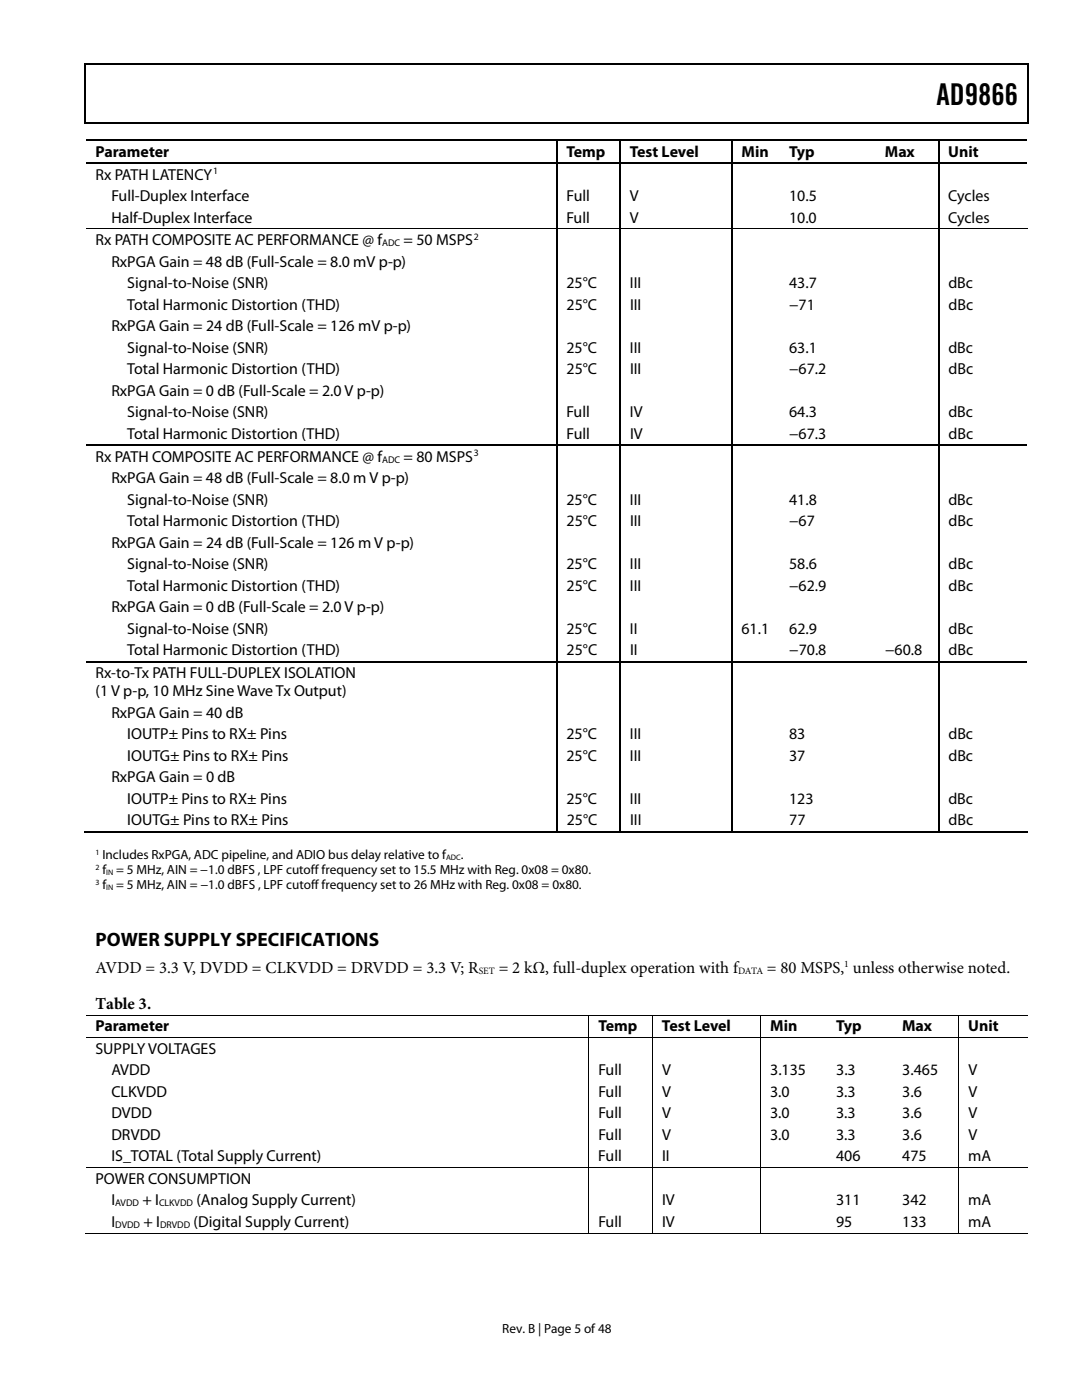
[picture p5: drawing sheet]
<svg xmlns="http://www.w3.org/2000/svg" width="216mm" height="279mm" viewBox="0 0 216 279" stroke-linecap="round" stroke-linejoin="round" font-family="sans-serif">
<defs><g id="words">
<text font-size="6" x="186.9" y="21">AD9866</text>
<text font-size="3.9" x="19" y="188.7">POWER SUPPLY SPECIFICATIONS</text>
<g font-size="3.3">
<text x="19" y="194.2">AVDD = 3.3 V, DVDD = CLKVDD = DRVDD = 3.3 V; R</text>
<text x="99.5" y="194.2">= 2 kΩ, full-duplex operation with f</text>
<text x="153" y="194.2">= 80 MSPS, unless otherwise noted.</text>
<text x="19" y="201.3">Table 3.</text>
</g>
<g font-size="3.2">
<text x="19" y="31.3">Parameter</text>
<text x="19" y="35.9">Rx PATH LATENCY</text>
<text x="113" y="31.3">Temp</text>
<text x="125.7" y="31.3">Test Level</text>
<text x="148" y="31.3">Min</text>
<text x="157.5" y="31.3">Typ</text>
<text x="176.6" y="31.3">Max</text>
<text x="189.2" y="31.3">Unit</text>
<text x="22.2" y="40.1">Full-Duplex Interface</text>
<text x="113" y="40.1">Full</text>
<text x="125.7" y="40.1">V</text>
<text x="157.5" y="40.1">10.5</text>
<text x="189.2" y="40.1">Cycles</text>
<text x="22.2" y="44.4">Half-Duplex Interface</text>
<text x="113" y="44.4">Full</text>
<text x="125.7" y="44.4">V</text>
<text x="157.5" y="44.4">10.0</text>
<text x="189.2" y="44.4">Cycles</text>
<text x="19" y="48.9">Rx PATH COMPOSITE AC PERFORMANCE @ f</text>
<text x="22.2" y="53.2">RxPGA Gain = 48 dB (Full-Scale = 8.0 mV p-p)</text>
<text x="80.5" y="48.9">= 50 MSPS</text>
<text x="25.4" y="57.5">Signal-to-Noise (SNR)</text>
<text x="113" y="57.5">25°C</text>
<text x="125.7" y="57.5">III</text>
<text x="157.5" y="57.5">43.7</text>
<text x="189.2" y="57.5">dBc</text>
<text x="25.4" y="61.8">Total Harmonic Distortion (THD)</text>
<text x="113.1" y="61.8">25°C</text>
<text x="125.7" y="61.8">III</text>
<text x="157.5" y="61.8">−71</text>
<text x="189.2" y="61.8">dBc</text>
<text x="22.2" y="66.1">RxPGA Gain = 24 dB (Full-Scale = 126 mV p-p)</text>
<text x="25.4" y="70.4">Signal-to-Noise (SNR)</text>
<text x="113" y="70.4">25°C</text>
<text x="125.7" y="70.4">III</text>
<text x="157.5" y="70.4">63.1</text>
<text x="189.2" y="70.4">dBc</text>
<text x="25.4" y="74.7">Total Harmonic Distortion (THD)</text>
<text x="113.1" y="74.7">25°C</text>
<text x="125.7" y="74.7">III</text>
<text x="157.5" y="74.7">−67.2</text>
<text x="189.2" y="74.7">dBc</text>
<text x="22.2" y="79">RxPGA Gain = 0 dB (Full-Scale = 2.0 V p-p)</text>
<text x="25.4" y="83.3">Signal-to-Noise (SNR)</text>
<text x="113" y="83.3">Full</text>
<text x="125.7" y="83.3">IV</text>
<text x="157.5" y="83.3">64.3</text>
<text x="189.2" y="83.3">dBc</text>
<text x="25.4" y="87.6">Total Harmonic Distortion (THD)</text>
<text x="113" y="87.6">Full</text>
<text x="125.7" y="87.6">IV</text>
<text x="157.5" y="87.6">−67.3</text>
<text x="189.2" y="87.6">dBc</text>
<text x="19" y="92.1">Rx PATH COMPOSITE AC PERFORMANCE @ f</text>
<text x="80.5" y="92.1">= 80 MSPS</text>
<text x="22.2" y="96.4">RxPGA Gain = 48 dB (Full-Scale = 8.0 m V p-p)</text>
<text x="25.4" y="100.7">Signal-to-Noise (SNR)</text>
<text x="113" y="100.7">25°C</text>
<text x="125.7" y="100.7">III</text>
<text x="157.5" y="100.7">41.8</text>
<text x="189.2" y="100.7">dBc</text>
<text x="25.4" y="105">Total Harmonic Distortion (THD)</text>
<text x="113.1" y="105">25°C</text>
<text x="125.7" y="105">III</text>
<text x="157.5" y="105">−67</text>
<text x="189.2" y="105">dBc</text>
<text x="22.2" y="109.3">RxPGA Gain = 24 dB (Full-Scale = 126 m V p-p)</text>
<text x="25.4" y="113.6">Signal-to-Noise (SNR)</text>
<text x="113" y="113.6">25°C</text>
<text x="125.7" y="113.6">III</text>
<text x="157.5" y="113.6">58.6</text>
<text x="189.2" y="113.6">dBc</text>
<text x="25.4" y="117.9">Total Harmonic Distortion (THD)</text>
<text x="113" y="117.9">25°C</text>
<text x="125.7" y="117.9">III</text>
<text x="157.5" y="117.9">−62.9</text>
<text x="189.2" y="117.9">dBc</text>
<text x="22.2" y="122.2">RxPGA Gain = 0 dB (Full-Scale = 2.0 V p-p)</text>
<text x="25.4" y="126.5">Signal-to-Noise (SNR)</text>
<text x="25.4" y="130.8">Total Harmonic Distortion (THD)</text>
<text x="113" y="126.5">25°C</text>
<text x="113.1" y="130.8">25°C</text>
<text x="125.7" y="126.5">II</text>
<text x="125.7" y="130.8">II</text>
<text x="148" y="126.5">61.1</text>
<text x="157.5" y="126.5">62.9</text>
<text x="157.5" y="130.8">−70.8</text>
<text x="176.6" y="130.8">−60.8</text>
<text x="189.2" y="126.5">dBc</text>
<text x="189.3" y="130.8">dBc</text>
<text x="19" y="135.4">Rx-to-Tx PATH FULL-DUPLEX ISOLATION</text>
<text x="19" y="139">(1 V p-p, 10 MHz Sine Wave Tx Output)</text>
<text x="22.2" y="143.3">RxPGA Gain = 40 dB</text>
<text x="25.4" y="147.6">IOUTP± Pins to RX± Pins</text>
<text x="113" y="147.6">25°C</text>
<text x="125.7" y="147.6">III</text>
<text x="157.5" y="147.6">83</text>
<text x="189.2" y="147.6">dBc</text>
<text x="25.4" y="151.8">IOUTG± Pins to RX± Pins</text>
<text x="113" y="151.8">25°C</text>
<text x="125.7" y="151.8">III</text>
<text x="157.5" y="151.8">37</text>
<text x="189.2" y="151.8">dBc</text>
<text x="22.2" y="156.1">RxPGA Gain = 0 dB</text>
<text x="25.4" y="160.4">IOUTP± Pins to RX± Pins</text>
<text x="113" y="160.4">25°C</text>
<text x="125.7" y="160.4">III</text>
<text x="157.5" y="160.4">123</text>
<text x="189.2" y="160.4">dBc</text>
<text x="25.4" y="164.7">IOUTG± Pins to RX± Pins</text>
<text x="113.1" y="164.7">25°C</text>
<text x="125.7" y="164.7">III</text>
<text x="157.5" y="164.7">77</text>
<text x="189.3" y="164.7">dBc</text>
<text x="19" y="205.8">Parameter</text>
<text x="119.4" y="205.8">Temp</text>
<text x="132.1" y="205.8">Test Level</text>
<text x="153.7" y="205.8">Min</text>
<text x="166.8" y="205.8">Typ</text>
<text x="180" y="205.8">Max</text>
<text x="193.2" y="205.8">Unit</text>
<text x="19" y="210.3">SUPPLY VOLTAGES</text>
<text x="22.2" y="214.6">AVDD</text>
<text x="119.4" y="214.6">Full</text>
<text x="132.1" y="214.6">V</text>
<text x="153.7" y="214.6">3.135</text>
<text x="166.8" y="214.6">3.3</text>
<text x="180" y="214.6">3.465</text>
<text x="193.2" y="214.6">V</text>
<text x="22.2" y="218.9">CLKVDD</text>
<text x="119.4" y="218.9">Full</text>
<text x="132.1" y="218.9">V</text>
<text x="153.7" y="218.9">3.0</text>
<text x="166.8" y="218.9">3.3</text>
<text x="180" y="218.9">3.6</text>
<text x="193.2" y="218.9">V</text>
<text x="22.2" y="223.2">DVDD</text>
<text x="22.2" y="227.5">DRVDD</text>
<text x="119.4" y="223.2">Full</text>
<text x="119.4" y="227.5">Full</text>
<text x="132.1" y="223.2">V</text>
<text x="132.1" y="227.5">V</text>
<text x="153.7" y="223.2">3.0</text>
<text x="153.7" y="227.5">3.0</text>
<text x="166.8" y="223.2">3.3</text>
<text x="166.8" y="227.5">3.3</text>
<text x="180" y="223.2">3.6</text>
<text x="180" y="227.5">3.6</text>
<text x="193.2" y="223.2">V</text>
<text x="193.2" y="227.5">V</text>
<text x="22.2" y="231.8">IS_TOTAL (Total Supply Current)</text>
<text x="119.4" y="231.8">Full</text>
<text x="132.1" y="231.8">II</text>
<text x="166.8" y="231.8">406</text>
<text x="180" y="231.8">475</text>
<text x="193.2" y="231.8">mA</text>
<text x="19" y="236.3">POWER CONSUMPTION</text>
<text x="22.2" y="240.6">I</text>
<text x="22.2" y="244.9">I</text>
<text x="28.4" y="240.6">+ I</text>
<text x="28.6" y="244.9">+ I</text>
<text x="38.6" y="244.9">(Digital Supply Current)</text>
<text x="39.2" y="240.6">(Analog Supply Current)</text>
<text x="119.4" y="244.9">Full</text>
<text x="132.1" y="240.6">IV</text>
<text x="132.1" y="244.9">IV</text>
<text x="166.8" y="240.6">311</text>
<text x="166.8" y="244.9">95</text>
<text x="180" y="240.6">342</text>
<text x="180" y="244.9">133</text>
<text x="193.2" y="240.6">mA</text>
<text x="193.2" y="244.9">mA</text>
</g>
<g font-size="2.6">
<text x="20.4" y="171.5">Includes RxPGA, ADC pipeline, and ADIO bus delay relative to f</text>
<text x="91.9" y="171.5">.</text>
<text x="20.4" y="174.5">f</text>
<text x="20.4" y="177.5">f</text>
<text x="23.2" y="174.5">= 5 MHz, AIN = −1.0 dBFS , LPF cutoff frequency set to 15.5 MHz with Reg. 0x08 = 0x80.</text>
<text x="23.2" y="177.5">= 5 MHz, AIN = −1.0 dBFS , LPF cutoff frequency set to 26 MHz with Reg. 0x08 = 0x80.</text>
<text x="100.2" y="266">Rev. B | Page 5 of 48</text>
</g>
<g font-size="1.9">
<text x="42.5" y="34.8">1</text>
<text x="94.6" y="47.8">2</text>
<text x="76.3" y="49.1">ADC</text>
<text x="76.3" y="92.3">ADC</text>
<text x="94.6" y="91.1">3</text>
<text x="95.5" y="194.3">SET</text>
<text x="147.3" y="194.3">DATA</text>
<text x="168.5" y="192.9">1</text>
<text x="23" y="240.7">AVDD</text>
<text x="23" y="245">DVDD</text>
<text x="31.7" y="240.7">CLKVDD</text>
<text x="31.9" y="245">DRVDD</text>
</g>
<g font-size="1.6">
<text x="19" y="170.6">1</text>
<text x="19" y="173.6">2</text>
<text x="89" y="171.7">ADC</text>
<text x="19" y="176.6">3</text>
<text x="21.2" y="174.7">IN</text>
<text x="21.2" y="177.7">IN</text>
</g>
</g></defs>
<g fill="#000">
<path d="M16.9 12.7h.2v1h-.2zM205.1 12.7h.2v1h-.2zM205.1 12.7h.2v.3h-.2zM82.3 24.4h.2v.3h-.2zM111 27.9h.3v.2h-.3zM111 32.5h.3v.2h-.3zM123.7 27.9h.2v.2h-.2zM123.7 32.5h.2v.2h-.2zM145.9 27.9h.3v.2h-.3zM145.9 32.5h.3v.2h-.3zM187.2 27.9h.3v.2h-.3zM187.2 32.5h.3v.2h-.3z"/>
<path d="M205.1 24.4h.2v.3h-.2zM111 88.8h.3v.2h-.3zM123.7 88.8h.2v.2h-.2zM145.9 88.8h.3v.2h-.3zM187.2 88.8h.3v.2h-.3zM111 132h.3v.3h-.3zM123.7 132h.2v.3h-.2zM145.9 132h.3v.3h-.3zM187.2 132h.3v.3h-.3z"/>
</g>
<g fill="none" stroke="#000" stroke-width=".25">
<path d="M16.9 12.8h188.2M17 13.7v11M205.2 13.7v11M17.1 28h93.9M17.1 32.6h93.9M111.1 28.1v4.4M111.1 32.7v12.9M111.3 28h12.4M111.3 32.6h12.4M123.8 28.1v4.4M123.8 32.7v12.9M123.9 28h22"/>
<path d="M123.9 32.6h22M146.1 28.1v4.4M146.1 32.7v12.9M146.2 28h41M146.2 32.6h41M187.3 28.1v4.4M187.3 32.7v12.9M187.5 28h17.5M187.5 32.6h17.5M205.1 24.5h-188.2M111.1 45.8v43M123.8 45.8v43"/>
<path d="M146.1 45.8v43M187.3 45.8v43M17.1 88.9h93.9M111.1 89v43M111.3 88.9h12.4M123.8 89v43M123.9 88.9h22M146.1 89v43M146.2 88.9h41M187.3 89v43M187.5 88.9h17.5M17.1 132.1h93.9"/>
<path d="M111.1 132.3v33.9M111.3 132.1h12.4M123.8 132.3v33.9M123.9 132.1h22M146.1 132.3v33.9M146.2 132.1h41M187.3 132.3v33.9M187.5 132.1h17.5M16.9 166.1h94.1M111.3 166.1h12.4M123.9 166.1h22M146.2 166.1h41"/>
<path d="M187.5 166.1h17.6"/>
</g>
<g fill="none" stroke="#000" stroke-width=".2">
<path d="M17.1 45.7h187.9M17.1 202.6h187.9M17.1 207.1h187.9M117.5 202.7v4.3M117.5 207.2v25.8M130.2 202.7v4.3M130.2 207.2v25.8M151.8 202.7v4.3M151.8 207.2v25.8M191.3 202.7v4.3M191.3 207.2v25.8M17.1 233.1h187.9"/>
<path d="M117.5 233.2v13M130.2 233.2v13M151.8 233.2v13M191.3 233.2v13M16.9 246.1h100.5M117.6 246.1h12.5M130.3 246.1h21.4M151.8 246.1h39.4M191.4 246.1h13.7"/>
</g>
<use href="#words"/>
</svg>
